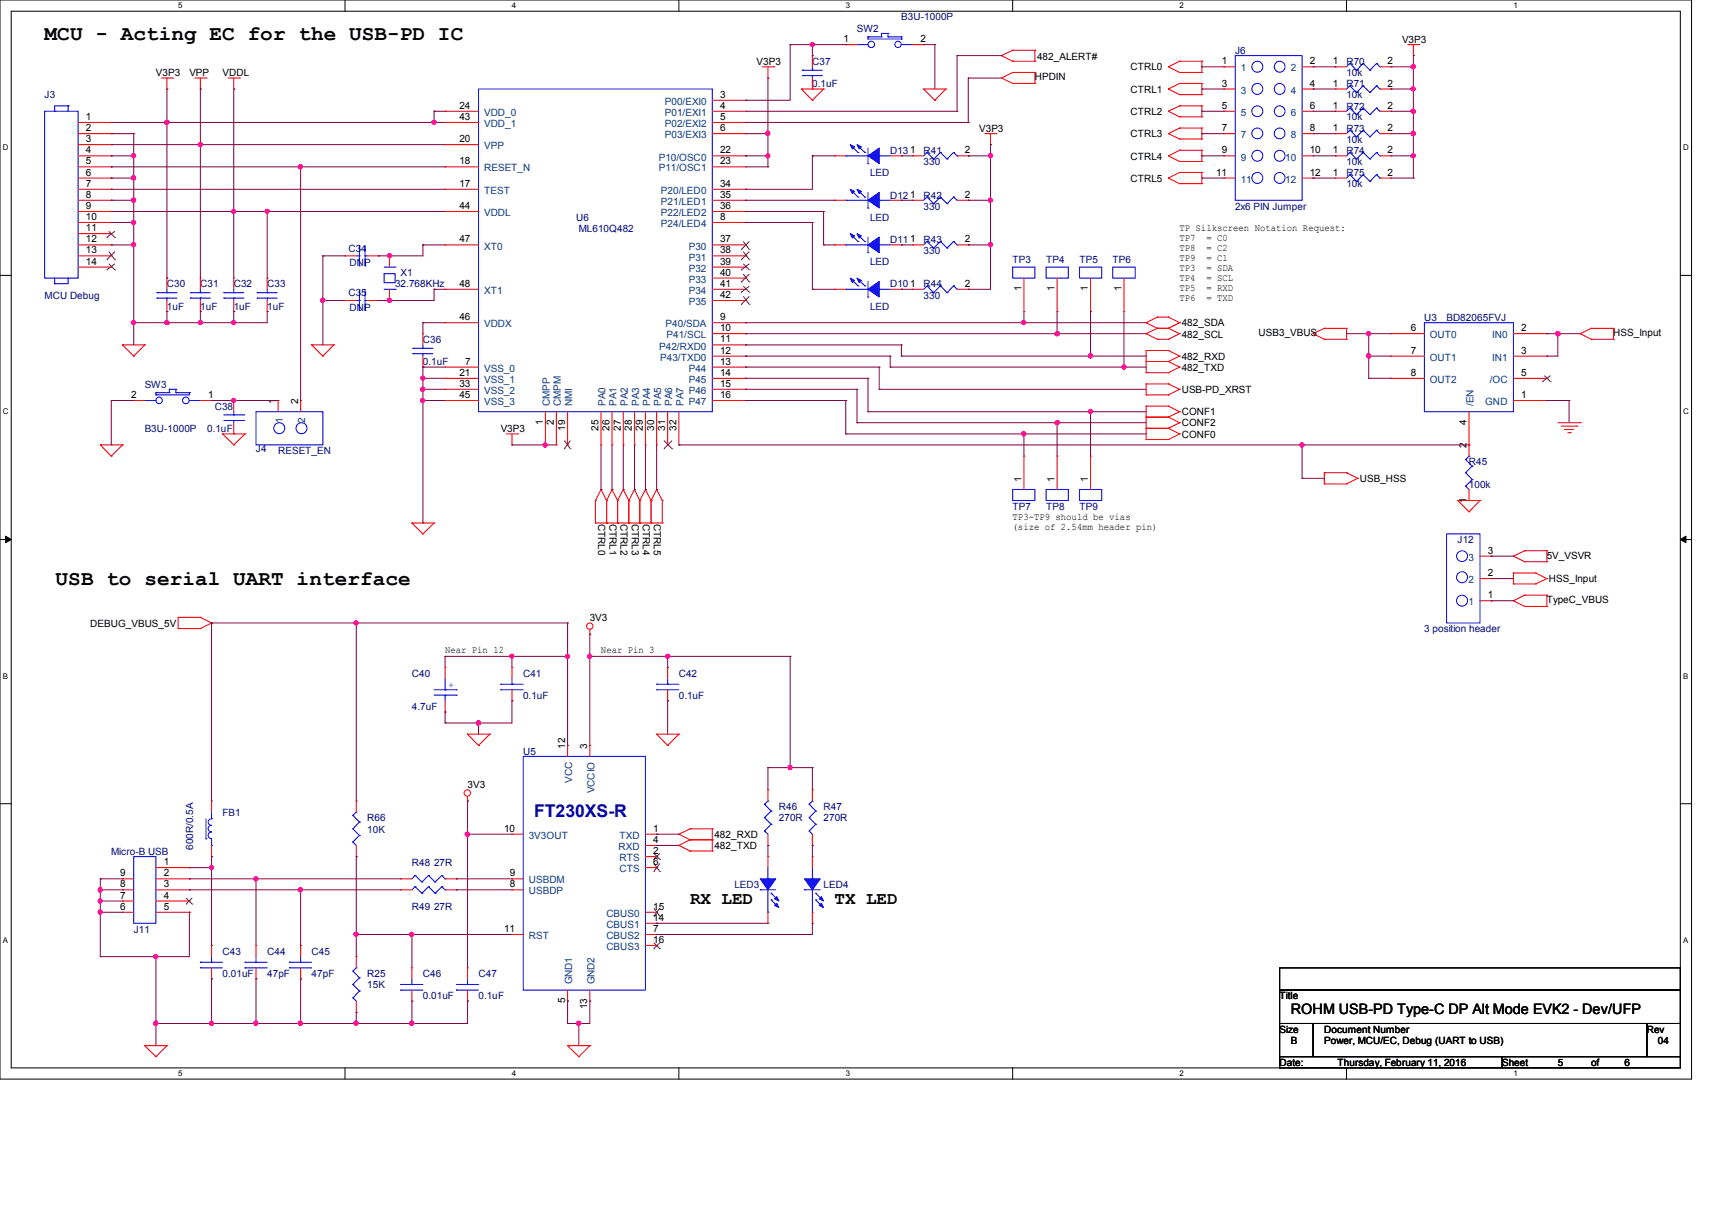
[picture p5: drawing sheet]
<svg xmlns="http://www.w3.org/2000/svg" width="297mm" height="210mm" viewBox="0 0 297 210" stroke-linecap="round" stroke-linejoin="round" font-family="sans-serif">
<defs><g id="words">
<g font-size="3.6">
<text x="7.7" y="6.9">MCU - Acting EC for the USB-PD IC</text>
<text x="9.7" y="101.5">USB to serial UART interface</text>
</g>
<text font-size="3" fill="#000080" x="92.7" y="141.9">FT230XS-R</text>
<g font-size="3">
<text x="119.7" y="157">RX LED</text>
<text x="144.8" y="157">TX LED</text>
</g>
<text font-size="2.5" x="223.9" y="176">ROHM USB-PD Type-C DP Alt Mode EVK2 - Dev/UFP</text>
<g font-size="1.7" fill="#000080">
<text x="148.7" y="5.5">SW2</text>
<text x="156.4" y="3.6">B3U-1000P</text>
<text x="140.9" y="11.3">C37</text>
<text x="214.3" y="9.4">J6</text>
<text x="233.6" y="11.3">R70</text>
<text x="7.7" y="17.1">J3</text>
<text x="140.9" y="15.2">0.1uF</text>
<text x="233.6" y="15.2">R71</text>
<text x="233.6" y="17.1">10k</text>
<text x="233.6" y="13.2">10k</text>
<text x="233.6" y="19">R72</text>
<text x="233.6" y="20.9">10k</text>
<text x="233.6" y="22.9">R73</text>
<text x="154.4" y="26.7">D131</text>
<text x="160.2" y="26.7">R41</text>
<text x="160.2" y="28.7">330</text>
<text x="233.6" y="24.8">10k</text>
<text x="233.6" y="26.7">R74</text>
<text x="233.6" y="28.7">10k</text>
<text x="150.9" y="30.6">LED</text>
<text x="154.4" y="34.5">D121</text>
<text x="160.2" y="34.5">R42</text>
<text x="233.6" y="30.6">R75</text>
<text x="233.6" y="32.5">10k</text>
<text x="100" y="38.3">U6</text>
<text x="100.4" y="40.2">ML610Q482</text>
<text x="150.9" y="38.3">LED</text>
<text x="160.2" y="36.4">330</text>
<text x="214.3" y="36.4">2x6 PIN Jumper</text>
<text x="60.4" y="43.7">C34</text>
<text x="60.6" y="46.2">DNP</text>
<text x="69.5" y="48">X1</text>
<text x="150.9" y="46">LED</text>
<text x="154.4" y="42.2">D111</text>
<text x="160.2" y="42.2">R43</text>
<text x="160.2" y="44.1">330</text>
<text x="175.7" y="45.6">TP3</text>
<text x="181.5" y="45.6">TP4</text>
<text x="187.3" y="45.6">TP5</text>
<text x="193" y="45.6">TP6</text>
<text x="7.7" y="51.8">MCU Debug</text>
<text x="29" y="49.9">C30</text>
<text x="29" y="53.8">1uF</text>
<text x="34.8" y="49.9">C31</text>
<text x="34.8" y="53.8">1uF</text>
<text x="40.6" y="49.9">C32</text>
<text x="40.6" y="53.8">1uF</text>
<text x="46.4" y="49.9">C33</text>
<text x="46.4" y="53.8">1uF</text>
<text x="60.4" y="51.4">C35</text>
<text x="60.6" y="53.9">DNP</text>
<text x="68.5" y="49.9">32.768KHz</text>
<text x="150.9" y="53.8">LED</text>
<text x="154.4" y="49.9">D101</text>
<text x="160.2" y="49.9">R44</text>
<text x="160.2" y="51.8">330</text>
<text x="73.4" y="59.5">C36</text>
<text x="247.1" y="55.7">U3</text>
<text x="250.9" y="55.7">BD82065FVJ</text>
<text x="73.4" y="63.4">0.1uF</text>
<text x="25.1" y="67.3">SW3</text>
<text x="37.3" y="71.1">C38</text>
<text x="25.1" y="75">B3U-1000P</text>
<text x="35.9" y="75">0.1uF</text>
<text x="44.4" y="78.4">J4</text>
<text x="48.3" y="78.8">RESET_EN</text>
<text x="254.8" y="80.8">R45</text>
<text x="175.7" y="88.5">TP7</text>
<text x="181.5" y="88.5">TP8</text>
<text x="187.3" y="88.5">TP9</text>
<text x="254.8" y="84.6">100k</text>
<text x="252.9" y="94.3">J12</text>
<text x="247.1" y="109.7">3 position header</text>
<text x="71.5" y="117.4">C40</text>
<text x="90.8" y="117.4">C41</text>
<text x="117.8" y="117.4">C42</text>
<text x="71.5" y="123.2">4.7uF</text>
<text x="90.8" y="121.3">0.1uF</text>
<text x="117.8" y="121.3">0.1uF</text>
<text x="90.8" y="131">U5</text>
<text x="38.6" y="141.6">FB1</text>
<text x="63.7" y="142.5">R66</text>
<text x="135.1" y="140.6">R46</text>
<text x="135.1" y="142.5">270R</text>
<text x="142.9" y="140.6">R47</text>
<text x="142.9" y="142.5">270R</text>
<text x="19.3" y="148.3">Micro-B USB</text>
<text x="33.5" y="147.5" transform="rotate(-90 33.5 147.5)">600R/0.5A</text>
<text x="63.7" y="144.5">10K</text>
<text x="71.5" y="150.3">R48</text>
<text x="75.3" y="150.3">27R</text>
<text x="127.4" y="154.1">LED3</text>
<text x="142.9" y="154.1">LED4</text>
<text x="23.2" y="161.8">J11</text>
<text x="71.5" y="158">R49</text>
<text x="75.3" y="158">27R</text>
<text x="38.6" y="165.7">C43</text>
<text x="46.4" y="165.7">C44</text>
<text x="54.1" y="165.7">C45</text>
<text x="38.6" y="169.6">0.01uF</text>
<text x="46.4" y="169.6">47pF</text>
<text x="54.1" y="169.6">47pF</text>
<text x="63.7" y="169.6">R25</text>
<text x="63.7" y="171.5">15K</text>
<text x="73.4" y="169.6">C46</text>
<text x="73.4" y="173.4">0.01uF</text>
<text x="83" y="169.6">C47</text>
<text x="83" y="173.4">0.1uF</text>
</g>
<g font-size="1.7">
<text x="131.3" y="11.3">V3P3</text>
<text x="146.3" y="7.3">1</text>
<text x="159.7" y="7.3">2</text>
<text x="179.9" y="10.3">482_ALERT#</text>
<text x="211.9" y="11.2">1</text>
<text x="227.2" y="11.2">2</text>
<text x="231.2" y="11.2">1</text>
<text x="240.7" y="11.2">2</text>
<text x="243.2" y="7.4">V3P3</text>
<text x="27" y="13.2">V3P3</text>
<text x="32.8" y="13.2">VPP</text>
<text x="38.6" y="13.2">VDDL</text>
<text x="124.9" y="17">3</text>
<text x="179.5" y="14">HPDIN</text>
<text x="196.1" y="12.2">CTRL0</text>
<text x="196.1" y="16.1">CTRL1</text>
<text x="211.9" y="15">3</text>
<text x="227.2" y="15">4</text>
<text x="231.2" y="15">1</text>
<text x="240.7" y="15">2</text>
<text x="14.9" y="20.8">1</text>
<text x="14.9" y="22.8">2</text>
<text x="79.7" y="18.9">24</text>
<text x="79.7" y="20.8">43</text>
<text x="124.9" y="18.9">4</text>
<text x="124.9" y="20.8">5</text>
<text x="124.9" y="22.8">6</text>
<text x="169.9" y="22.9">V3P3</text>
<text x="196.1" y="20">CTRL2</text>
<text x="196.1" y="23.8">CTRL3</text>
<text x="211.9" y="18.9">5</text>
<text x="211.9" y="22.8">7</text>
<text x="227.2" y="18.9">6</text>
<text x="227.2" y="22.8">8</text>
<text x="231.2" y="18.9">1</text>
<text x="231.2" y="22.8">1</text>
<text x="240.7" y="18.9">2</text>
<text x="240.7" y="22.8">2</text>
<text x="14.9" y="24.7">3</text>
<text x="14.9" y="26.6">4</text>
<text x="14.9" y="28.5">5</text>
<text x="79.7" y="28.5">18</text>
<text x="79.7" y="24.7">20</text>
<text x="124.9" y="26.6">22</text>
<text x="124.9" y="28.5">23</text>
<text x="167.4" y="26.6">2</text>
<text x="196.1" y="27.7">CTRL4</text>
<text x="211.9" y="26.6">9</text>
<text x="227.2" y="26.6">10</text>
<text x="231.2" y="26.6">1</text>
<text x="240.7" y="26.6">2</text>
<text x="14.9" y="30.5">6</text>
<text x="14.9" y="32.4">7</text>
<text x="14.9" y="34.3">8</text>
<text x="79.7" y="32.4">17</text>
<text x="124.9" y="32.4">34</text>
<text x="124.9" y="34.3">35</text>
<text x="167.4" y="34.3">2</text>
<text x="196.1" y="31.5">CTRL5</text>
<text x="211" y="30.5">11</text>
<text x="227.2" y="30.5">12</text>
<text x="231.2" y="30.5">1</text>
<text x="240.7" y="30.5">2</text>
<text x="14.9" y="36.3">9</text>
<text x="14.9" y="38.2">10</text>
<text x="14.9" y="40.1">11</text>
<text x="79.7" y="36.3">44</text>
<text x="124.9" y="38.2">8</text>
<text x="124.9" y="36.3">36</text>
<text x="204.6" y="40">TP Silkscreen Notation Request:</text>
<text x="204.6" y="41.7">TP7</text>
<text x="209.3" y="41.7">= C0</text>
<text x="14.9" y="42.1">12</text>
<text x="14.9" y="44">13</text>
<text x="14.9" y="45.9">14</text>
<text x="79.7" y="42.1">47</text>
<text x="124.9" y="42.1">37</text>
<text x="124.9" y="44">38</text>
<text x="124.9" y="45.9">39</text>
<text x="124.9" y="47.8">40</text>
<text x="167.4" y="42.1">2</text>
<text x="204.6" y="43.5">TP8</text>
<text x="204.6" y="45.2">TP9</text>
<text x="204.6" y="46.9">TP3</text>
<text x="209.3" y="43.5">= C2</text>
<text x="209.3" y="45.2">= C1</text>
<text x="209.3" y="46.9">= SDA</text>
<text x="79.7" y="49.8">48</text>
<text x="124.9" y="49.8">41</text>
<text x="124.9" y="51.7">42</text>
<text x="167.4" y="49.8">2</text>
<text x="177.2" y="50.6" transform="rotate(-90 177.2 50.6)">1</text>
<text x="182.9" y="50.6" transform="rotate(-90 182.9 50.6)">1</text>
<text x="188.7" y="50.6" transform="rotate(-90 188.7 50.6)">1</text>
<text x="194.5" y="50.6" transform="rotate(-90 194.5 50.6)">1</text>
<text x="204.6" y="48.7">TP4</text>
<text x="204.6" y="50.4">TP5</text>
<text x="204.6" y="52.2">TP6</text>
<text x="209.3" y="48.7">= SCL</text>
<text x="209.3" y="50.4">= RXD</text>
<text x="209.3" y="52.2">= TXD</text>
<text x="79.7" y="55.6">46</text>
<text x="124.9" y="55.6">9</text>
<text x="124.9" y="57.5">10</text>
<text x="124.9" y="59.4">11</text>
<text x="205" y="56.6">482_SDA</text>
<text x="205" y="58.6">482_SCL</text>
<text x="218.3" y="58.4">USB3_VBUS</text>
<text x="244.7" y="57.5">6</text>
<text x="263.9" y="57.5">2</text>
<text x="279.9" y="58.4">HSS_Input</text>
<text x="79.7" y="65.2">21</text>
<text x="80.7" y="63.3">7</text>
<text x="124.9" y="61.4">12</text>
<text x="124.9" y="63.3">13</text>
<text x="124.9" y="65.2">14</text>
<text x="205" y="64.3">482_TXD</text>
<text x="205" y="62.4">482_RXD</text>
<text x="244.7" y="61.4">7</text>
<text x="244.7" y="65.2">8</text>
<text x="263.9" y="61.4">3</text>
<text x="263.9" y="65.2">5</text>
<text x="22.8" y="69.1">2</text>
<text x="36.1" y="69.1">1</text>
<text x="47.8" y="70.1" transform="rotate(-90 47.8 70.1)">1</text>
<text x="51.7" y="70.1" transform="rotate(-90 51.7 70.1)">2</text>
<text x="79.7" y="67.1">33</text>
<text x="79.7" y="69.1">45</text>
<text x="124.9" y="67.1">15</text>
<text x="124.9" y="69.1">16</text>
<text x="205" y="68.2">USB-PD_XRST</text>
<text x="263.9" y="69.1">1</text>
<text x="86.9" y="75">V3P3</text>
<text x="94.2" y="73.8" transform="rotate(-90 94.2 73.8)">1</text>
<text x="96.1" y="73.8" transform="rotate(-90 96.1 73.8)">2</text>
<text x="98" y="74.8" transform="rotate(-90 98 74.8)">19</text>
<text x="103.8" y="74.8" transform="rotate(-90 103.8 74.8)">25</text>
<text x="105.7" y="74.8" transform="rotate(-90 105.7 74.8)">26</text>
<text x="107.7" y="74.8" transform="rotate(-90 107.7 74.8)">27</text>
<text x="109.6" y="74.8" transform="rotate(-90 109.6 74.8)">28</text>
<text x="111.5" y="74.8" transform="rotate(-90 111.5 74.8)">29</text>
<text x="113.5" y="74.8" transform="rotate(-90 113.5 74.8)">30</text>
<text x="115.4" y="74.8" transform="rotate(-90 115.4 74.8)">31</text>
<text x="117.3" y="74.8" transform="rotate(-90 117.3 74.8)">32</text>
<text x="205" y="75.9">CONF0</text>
<text x="205" y="72.1">CONF1</text>
<text x="205" y="74">CONF2</text>
<text x="254.4" y="77.8" transform="rotate(-90 254.4 77.8)">2</text>
<text x="254.4" y="73.8" transform="rotate(-90 254.4 73.8)">4</text>
<text x="177.2" y="83.6" transform="rotate(-90 177.2 83.6)">1</text>
<text x="182.9" y="83.6" transform="rotate(-90 182.9 83.6)">1</text>
<text x="188.7" y="83.6" transform="rotate(-90 188.7 83.6)">1</text>
<text x="235.9" y="83.7">USB_HSS</text>
<text x="254.4" y="87.3" transform="rotate(-90 254.4 87.3)">1</text>
<text x="103.8" y="90.9" transform="rotate(90 103.8 90.9)">CTRL0</text>
<text x="105.7" y="90.9" transform="rotate(90 105.7 90.9)">CTRL1</text>
<text x="107.6" y="90.9" transform="rotate(90 107.6 90.9)">CTRL2</text>
<text x="109.6" y="90.9" transform="rotate(90 109.6 90.9)">CTRL3</text>
<text x="111.5" y="90.9" transform="rotate(90 111.5 90.9)">CTRL4</text>
<text x="113.4" y="90.9" transform="rotate(90 113.4 90.9)">CTRL5</text>
<text x="175.7" y="90.2">TP3-TP9 should be vias</text>
<text x="175.7" y="91.9">(size of 2.54mm header pin)</text>
<text x="258.1" y="100">2</text>
<text x="258.1" y="96.1">3</text>
<text x="268.3" y="97">5V_VSVR</text>
<text x="268.7" y="101.1">HSS_Input</text>
<text x="102.3" y="107.8">3V3</text>
<text x="258.1" y="103.8">1</text>
<text x="268.3" y="104.7">TypeC_VBUS</text>
<text x="15.7" y="108.8">DEBUG_VBUS_5V</text>
<text x="77.2" y="113.4">Near Pin 12</text>
<text x="104.3" y="113.4">Near Pin 3</text>
<text x="98" y="129.9" transform="rotate(-90 98 129.9)">12</text>
<text x="101.9" y="129.9" transform="rotate(-90 101.9 129.9)">3</text>
<text x="81.1" y="136.7">3V3</text>
<text x="87.5" y="144.4">10</text>
<text x="113.3" y="144.4">1</text>
<text x="113.3" y="146.3">4</text>
<text x="113.3" y="148.3">2</text>
<text x="123.9" y="147.4">482_TXD</text>
<text x="123.9" y="145.5">482_RXD</text>
<text x="20.9" y="156">7</text>
<text x="20.9" y="154">8</text>
<text x="20.9" y="152.1">9</text>
<text x="28.4" y="150.2">1</text>
<text x="28.4" y="152.1">2</text>
<text x="28.4" y="154">3</text>
<text x="28.4" y="156">4</text>
<text x="88.4" y="152.1">9</text>
<text x="88.4" y="154">8</text>
<text x="113.3" y="150.2">6</text>
<text x="20.9" y="157.9">6</text>
<text x="28.4" y="157.9">5</text>
<text x="87.5" y="161.8">11</text>
<text x="113.3" y="157.9">15</text>
<text x="113.3" y="159.8">14</text>
<text x="113.3" y="161.8">7</text>
<text x="113.3" y="163.7">16</text>
<text x="222" y="173.4">Title</text>
<text x="98" y="174.2" transform="rotate(-90 98 174.2)">5</text>
<text x="101.9" y="175.1" transform="rotate(-90 101.9 175.1)">13</text>
<text x="222" y="179.2">Size</text>
<text x="229.7" y="179.2">Document Number</text>
<text x="285.7" y="179.2">Rev</text>
<text x="222" y="185">Date:</text>
<text x="223.9" y="181.1">B</text>
<text x="229.7" y="181.1">Power, MCU/EC, Debug (UART to USB)</text>
<text x="232.1" y="185">Thursday, February 11, 2016</text>
<text x="260.6" y="185">Sheet</text>
<text x="270.2" y="185">5</text>
<text x="276" y="185">of</text>
<text x="281.8" y="185">6</text>
<text x="287.6" y="181.1">04</text>
</g>
<g font-size="1.7" fill="#004080">
<text x="215.2" y="12.4">1</text>
<text x="215.2" y="16.3">3</text>
<text x="223.9" y="12.4">2</text>
<text x="223.9" y="16.3">4</text>
<text x="84" y="20.1">VDD_0</text>
<text x="84" y="22.1">VDD_1</text>
<text x="115.3" y="18.2">P00/EXI0</text>
<text x="115.3" y="20.1">P01/EXI1</text>
<text x="115.3" y="22.1">P02/EXI2</text>
<text x="215.2" y="20.1">5</text>
<text x="223.9" y="20.1">6</text>
<text x="84" y="29.8">RESET_N</text>
<text x="84" y="25.9">VPP</text>
<text x="114.3" y="27.9">P10/OSC0</text>
<text x="114.3" y="29.8">P11/OSC1</text>
<text x="115.3" y="24">P03/EXI3</text>
<text x="215.2" y="24">7</text>
<text x="215.2" y="27.9">9</text>
<text x="222.9" y="27.9">10</text>
<text x="223.9" y="24">8</text>
<text x="84" y="33.7">TEST</text>
<text x="114.7" y="33.7">P20/LED0</text>
<text x="114.7" y="35.6">P21/LED1</text>
<text x="215.2" y="31.7">11</text>
<text x="222.9" y="31.7">12</text>
<text x="84" y="37.5">VDDL</text>
<text x="114.7" y="39.4">P24/LED4</text>
<text x="114.7" y="37.5">P22/LED2</text>
<text x="84" y="43.3">XT0</text>
<text x="119.5" y="43.3">P30</text>
<text x="119.5" y="45.2">P31</text>
<text x="119.5" y="47.2">P32</text>
<text x="84" y="51">XT1</text>
<text x="119.5" y="49.1">P33</text>
<text x="119.5" y="51">P34</text>
<text x="119.5" y="53">P35</text>
<text x="84" y="56.8">VDDX</text>
<text x="115.5" y="56.8">P40/SDA</text>
<text x="115.6" y="58.7">P41/SCL</text>
<text x="248.1" y="58.7">OUT0</text>
<text x="258.9" y="58.7">IN0</text>
<text x="84" y="64.5">VSS_0</text>
<text x="114.4" y="60.7">P42/RXD0</text>
<text x="114.5" y="62.6">P43/TXD0</text>
<text x="119.5" y="64.5">P44</text>
<text x="248.1" y="62.6">OUT1</text>
<text x="258.9" y="62.6">IN1</text>
<text x="84" y="66.5">VSS_1</text>
<text x="84" y="68.4">VSS_2</text>
<text x="84" y="70.3">VSS_3</text>
<text x="95.4" y="70.5" transform="rotate(-90 95.4 70.5)">CMPP</text>
<text x="97.3" y="70.5" transform="rotate(-90 97.3 70.5)">CMPM</text>
<text x="99.3" y="70.5" transform="rotate(-90 99.3 70.5)">NMI</text>
<text x="105.1" y="70.5" transform="rotate(-90 105.1 70.5)">PA0</text>
<text x="107" y="70.5" transform="rotate(-90 107 70.5)">PA1</text>
<text x="108.9" y="70.5" transform="rotate(-90 108.9 70.5)">PA2</text>
<text x="110.9" y="70.5" transform="rotate(-90 110.9 70.5)">PA3</text>
<text x="112.8" y="70.5" transform="rotate(-90 112.8 70.5)">PA4</text>
<text x="114.7" y="70.5" transform="rotate(-90 114.7 70.5)">PA5</text>
<text x="116.6" y="70.5" transform="rotate(-90 116.6 70.5)">PA6</text>
<text x="118.6" y="70.5" transform="rotate(-90 118.6 70.5)">PA7</text>
<text x="119.5" y="66.5">P45</text>
<text x="119.5" y="68.4">P46</text>
<text x="119.5" y="70.3">P47</text>
<text x="248.1" y="66.5">OUT2</text>
<text x="255.6" y="70.5" transform="rotate(-90 255.6 70.5)">/EN</text>
<text x="257.7" y="70.3">GND</text>
<text x="258.5" y="66.5">/OC</text>
<text x="49.1" y="73.4" transform="rotate(-90 49.1 73.4)">1</text>
<text x="53" y="73.4" transform="rotate(-90 53 73.4)">2</text>
<text x="254.8" y="101.2">2</text>
<text x="254.8" y="97.3">3</text>
<text x="254.8" y="105.1">1</text>
<text x="99.3" y="135.8" transform="rotate(-90 99.3 135.8)">VCC</text>
<text x="103.1" y="137.7" transform="rotate(-90 103.1 137.7)">VCCIO</text>
<text x="91.7" y="145.6">3V3OUT</text>
<text x="107.3" y="147.5">RXD</text>
<text x="107.5" y="145.6">TXD</text>
<text x="107.5" y="149.5">RTS</text>
<text x="91.7" y="153.3">USBDM</text>
<text x="91.7" y="155.2">USBDP</text>
<text x="107.5" y="151.4">CTS</text>
<text x="105.2" y="159.1">CBUS0</text>
<text x="105.2" y="161">CBUS1</text>
<text x="91.7" y="163">RST</text>
<text x="105.2" y="163">CBUS2</text>
<text x="105.2" y="164.9">CBUS3</text>
<text x="99.3" y="170.9" transform="rotate(-90 99.3 170.9)">GND1</text>
<text x="103.1" y="170.9" transform="rotate(-90 103.1 170.9)">GND2</text>
</g>
<text font-size="1.7" fill="#00f" x="77.8" y="119.4">+</text>
<g font-size="1.4">
<text x="30.9" y="1.4">5</text>
<text x="88.8" y="1.4">4</text>
<text x="146.7" y="1.4">3</text>
<text x="204.6" y="1.4">2</text>
<text x="262.6" y="1.4">1</text>
<text x=".5" y="26.1">D</text>
<text x="292" y="26.1">D</text>
<text x=".5" y="71.9">C</text>
<text x="292" y="71.9">C</text>
<text x=".5" y="117.8">B</text>
<text x="292" y="117.8">B</text>
<text x=".5" y="163.6">A</text>
<text x="292" y="163.6">A</text>
<text x="30.9" y="186.8">5</text>
<text x="88.8" y="186.8">4</text>
<text x="146.7" y="186.8">3</text>
<text x="204.6" y="186.8">2</text>
<text x="262.6" y="186.8">1</text>
</g>
</g></defs>
<path d="M0 0h293.5v187.3h-293.5zM1.9 1.9h289.6v183.4h-289.6z" fill="none" stroke="#000" stroke-width=".17"/>
<g fill="#fff">
<path d="M30.9 .2h.8v1.5h-.8z"/>
<path d="M30.9 185.5h.8v1.6h-.8z"/>
</g>
<path d="M59.9 0v1.9M59.9 185.3v2" fill="none" stroke="#000" stroke-width=".17"/>
<g fill="#fff">
<path d="M88.8 .2h.8v1.5h-.8z"/>
<path d="M88.8 185.5h.8v1.6h-.8z"/>
</g>
<path d="M117.8 0v1.9M117.8 185.3v2" fill="none" stroke="#000" stroke-width=".17"/>
<g fill="#fff">
<path d="M146.7 .2h.8v1.5h-.8z"/>
<path d="M146.7 185.5h.8v1.6h-.8z"/>
</g>
<path d="M175.7 0v1.9M175.7 185.3v2" fill="none" stroke="#000" stroke-width=".17"/>
<g fill="#fff">
<path d="M204.6 .2h.8v1.5h-.8z"/>
<path d="M204.6 185.5h.8v1.6h-.8z"/>
</g>
<path d="M233.6 0v1.9M233.6 185.3v2" fill="none" stroke="#000" stroke-width=".17"/>
<g fill="#fff">
<path d="M262.6 .2h.7v1.5h-.7z"/>
<path d="M262.6 185.5h.7v1.6h-.7z"/>
<path d="M.5 24.8h1v1.6h-1z"/>
<path d="M292 24.8h1v1.6h-1z"/>
<path d="M.5 70.7h1v1.5h-1z"/>
<path d="M292 70.7h1v1.5h-1z"/>
</g>
<path d="M0 47.8h1.9M291.5 47.8h2" fill="none" stroke="#000" stroke-width=".17"/>
<g fill="#fff">
<path d="M.5 116.5h.9v1.6h-.9z"/>
<path d="M292 116.5h.9v1.6h-.9z"/>
</g>
<path d="M0 93.6h1.9M291.5 93.6h2" fill="none" stroke="#000" stroke-width=".17"/>
<path d="M1 93l.9 .6-.9 .6zM291.5 93.6l1-.6v1.2z" fill="#000" stroke="#000" stroke-width=".17"/>
<g fill="#fff">
<path d="M.5 162.4h.9v1.5h-.9z"/>
<path d="M292 162.4h.9v1.5h-.9z"/>
</g>
<path d="M0 139.5h1.9M291.5 139.5h2M222 168h69.5v3.8h-69.5zM222 171.8h69.5v5.8h-69.5zM222 177.6h5.8v5.8h-5.8zM227.8 177.6h57.9v5.8h-57.9zM285.7 177.6h5.8v5.8h-5.8zM222 183.4h38.6v1.9h-38.6zM260.6 183.4h30.9v1.9h-30.9z" fill="none" stroke="#000" stroke-width=".17"/>
<g fill="none" stroke="#f00" stroke-width=".17">
<path d="M28 13.5h1.9M29 15.5h.1M29 13.5v2M29.9 13.5h.1M33.8 13.5h1.9M34.8 15.5h.1M34.8 13.5v2M35.7 13.5h.1M39.6 13.5h1.9M40.6 15.5h.1M40.6 13.5v2M41.5 13.5h.1"/>
<path d="M77.2 19.3h.1M77.2 19.3h5.8M123.6 19.3h5.8M123.6 17.4h5.8M129.4 17.4h.1M129.4 19.3h.1M132.2 11.6h2M133.2 13.5h.1M133.2 11.6v1.9M134.2 11.6h.1M139 15.5h.1M139 15.5h3.9"/>
<path d="M139 15.5l1.9 1.9M140.9 17.4h.1M140.9 15.5h.1M140.9 9.7h.1M140.9 9.7v1.9M140.9 13.5v2M142.9 15.5h.1M142.9 15.5l-2 1.9M146.7 7.7h.1M146.7 7.7h2M158.3 7.7h1.9M160.2 15.5h.1"/>
<path d="M160.2 7.7h.1M160.2 15.5h3.9M160.2 15.5l2 1.9M162.2 17.4h.1M164.1 15.5h.1M164.1 15.5l-1.9 1.9M173.7 9.7h.1M173.7 13.5h.1M173.7 9.7l2 .9M173.7 13.5l2 1M175.7 8.7h.1M175.7 10.6h.1"/>
<path d="M175.7 12.6h.1M175.7 14.5h.1M175.7 8.7l-2 1M175.7 8.7h3.8M175.7 10.6h3.8M175.7 12.6l-2 .9M175.7 12.6h3.8M175.7 14.5h3.8M179.5 8.7h.1M179.5 10.6h.1M179.5 12.6h.1M179.5 14.5h.1"/>
<path d="M179.5 8.7v1.9M179.5 12.6v1.9M202.7 11.6h.1M202.7 15.5h.1M202.7 19.3h.1M202.7 11.6l1.9 1M202.7 15.5l1.9 .9M202.7 19.3l1.9 1M204.6 10.6h.1M204.6 12.6h.1M204.6 14.5h.1M204.6 16.4h.1"/>
<path d="M204.6 18.4h.1M204.6 10.6h3.9M204.6 12.6h3.9M204.6 14.5h3.9M204.6 10.6l-1.9 1M204.6 14.5l-1.9 1M204.6 16.4h3.9M204.6 18.4h3.9M204.6 18.4l-1.9 .9M208.5 12.6h.1M208.5 10.6h.1M208.5 16.4h.1"/>
<path d="M208.5 14.5h.1M208.5 18.4h.1M208.5 10.6v2M208.5 14.5v1.9M208.5 18.4v1.9M212.3 11.6h.1M212.3 15.5h.1M212.3 19.3h.1M212.3 15.5h2M212.3 11.6h2M212.3 19.3h2M225.9 15.5h1.9"/>
<path d="M225.9 11.6h1.9M225.9 19.3h1.9M227.8 11.6h.1M227.8 15.5h.1M227.8 19.3h.1M231.6 15.5h.1M231.6 11.6h.1M231.6 19.3h.1M231.6 15.5h2M231.6 11.6h2M231.6 19.3h2M239.4 15.5h1.9"/>
<path d="M239.4 11.6h1.9M239.4 19.3h1.9M241.3 15.5h.1M241.3 11.6h.1M241.3 19.3h.1M244.2 7.7h1.9M245.2 9.7h.1M245.2 7.7v2M246.1 7.7h.1M13.5 23.2h5.8M13.5 30.9h5.8M13.5 34.8h5.8"/>
<path d="M13.5 27.1h5.8M13.5 21.3h5.8M13.5 25.1h5.8M13.5 29h5.8M13.5 32.9h5.8M13.5 36.7h5.8M13.5 38.6h5.8M19.3 21.3h.1M19.3 23.2h.1M19.3 25.1h.1M19.3 27.1h.1M19.3 29h.1"/>
<path d="M19.3 30.9h.1M19.3 32.9h.1M19.3 34.8h.1M19.3 36.7h.1M19.3 38.6h.1M77.2 32.9h.1M77.2 29h.1M77.2 25.1h.1M77.2 21.3h.1M77.2 36.7h.1M77.2 21.3h5.8M77.2 25.1h5.8"/>
<path d="M77.2 29h5.8M77.2 32.9h5.8M77.2 36.7h5.8M123.6 23.2h5.8M123.6 34.8h5.8M123.6 27.1h5.8M123.6 21.3h5.8M123.6 29h5.8M123.6 32.9h5.8M123.6 36.7h5.8M123.6 38.6h5.8M129.4 21.3h.1"/>
<path d="M129.4 23.2h.1M129.4 38.6h.1M129.4 27.1h.1M129.4 29h.1M129.4 32.9h.1M129.4 34.8h.1M129.4 36.7h.1M144.8 34.8h.1M144.8 27.1h.1M144.8 34.8h1.9M144.8 27.1h1.9M154.4 34.8h2"/>
<path d="M154.4 27.1h2M156.4 34.8h.1M156.4 27.1h.1M158.3 34.8h.1M158.3 27.1h.1M158.3 34.8h1.9M158.3 27.1h1.9M166 34.8h2M166 27.1h2M168 34.8h.1M168 27.1h.1M170.9 23.2h1.9"/>
<path d="M171.8 25.1h.1M171.8 23.2v1.9M172.8 23.2h.1M202.7 23.2h.1M202.7 27.1h.1M202.7 30.9h.1M202.7 23.2l1.9 .9M202.7 27.1l1.9 .9M202.7 30.9l1.9 1M204.6 20.3h.1M204.6 22.2h.1M204.6 24.1h.1"/>
<path d="M204.6 26.1h.1M204.6 28h.1M204.6 29.9h.1M204.6 31.9h.1M204.6 20.3h3.9M204.6 22.2h3.9M204.6 22.2l-1.9 1M204.6 24.1h3.9M204.6 26.1h3.9M204.6 26.1l-1.9 1M204.6 28h3.9M204.6 29.9h3.9"/>
<path d="M204.6 29.9l-1.9 1M204.6 31.9h3.9M208.5 20.3h.1M208.5 24.1h.1M208.5 22.2h.1M208.5 28h.1M208.5 26.1h.1M208.5 31.9h.1M208.5 29.9h.1M208.5 22.2v1.9M208.5 26.1v1.9M208.5 29.9v2"/>
<path d="M212.3 23.2h.1M212.3 27.1h.1M212.3 30.9h.1M212.3 23.2h2M212.3 30.9h2M212.3 27.1h2M225.9 23.2h1.9M225.9 30.9h1.9M225.9 27.1h1.9M227.8 23.2h.1M227.8 27.1h.1M227.8 30.9h.1"/>
<path d="M231.6 30.9h.1M231.6 23.2h.1M231.6 27.1h.1M231.6 23.2h2M231.6 30.9h2M231.6 27.1h2M239.4 23.2h1.9M239.4 30.9h1.9M239.4 27.1h1.9M241.3 30.9h.1M241.3 23.2h.1M241.3 27.1h.1"/>
<path d="M13.5 44.4h5.8M13.5 40.6h5.8M13.5 42.5h5.8M13.5 46.4h5.8M19.3 40.6h.1M19.3 42.5h.1M19.3 44.4h.1M19.3 46.4h.1M21.3 59.9h.1M21.3 59.9h3.8M21.3 59.9l1.9 1.9M25.1 59.9h.1"/>
<path d="M25.1 59.9l-1.9 1.9M29 54.1h.1M29 48.3h.1M29 48.3v1.9M29 52.2v1.9M34.8 54.1h.1M34.8 48.3h.1M34.8 48.3v1.9M34.8 52.2v1.9M40.6 54.1h.1M40.6 48.3h.1M40.6 48.3v1.9"/>
<path d="M40.6 52.2v1.9M46.4 54.1h.1M46.4 48.3h.1M46.4 48.3v1.9M46.4 52.2v1.9M54.1 59.9h.1M54.1 59.9h3.8M54.1 59.9l1.9 1.9M57.9 59.9h.1M57.9 59.9l-1.9 1.9M59.9 44.4h.1M59.9 52.2h.1"/>
<path d="M59.9 44.4h1.9M59.9 52.2h1.9M63.7 44.4h2M63.7 52.2h2M65.7 44.4h.1M65.7 52.2h.1M67.6 44.4h.1M67.6 52.2h.1M67.6 44.4v2M67.6 50.2v2M73.4 57.9h.1M73.4 57.9v2"/>
<path d="M77.2 56h.1M77.2 42.5h.1M77.2 50.2h.1M77.2 50.2h5.8M77.2 42.5h5.8M77.2 56h5.8M123.6 59.9h5.8M123.6 50.2h5.8M123.6 44.4h5.8M123.6 57.9h5.8M123.6 52.2h5.8M123.6 42.5h5.8"/>
<path d="M123.6 46.4h5.8M123.6 56h5.8M123.6 48.3h5.8M129.4 56h.1M129.4 57.9h.1M129.4 59.9h.1M129.4 42.5h.1M129.4 44.4h.1M129.4 46.4h.1M129.4 48.3h.1M129.4 50.2h.1M129.4 52.2h.1"/>
<path d="M144.8 50.2h.1M144.8 42.5h.1M144.8 50.2h1.9M144.8 42.5h1.9M154.4 50.2h2M154.4 42.5h2M156.4 50.2h.1M156.4 42.5h.1M158.3 50.2h.1M158.3 42.5h.1M158.3 50.2h1.9M158.3 42.5h1.9"/>
<path d="M166 50.2h2M166 42.5h2M168 50.2h.1M168 42.5h.1M177.6 54.1h.1M177.6 48.3v5.8M183.4 54.1h.1M183.4 48.3v5.8M189.2 54.1h.1M189.2 48.3v5.8M195 54.1h.1M195 48.3v5.8"/>
<path d="M198.8 56h.1M198.8 57.9h.1M198.8 56l2 1M198.8 57.9l2 1M200.8 55h.1M200.8 57h.1M200.8 58.9h.1M200.8 55l-2 1M200.8 55h1.9M200.8 57h1.9M200.8 57l-2 .9M200.8 58.9h1.9"/>
<path d="M202.7 55h.1M202.7 57h.1M202.7 58.9h.1M202.7 55l1.9 1M202.7 57l1.9 .9M204.6 56h.1M204.6 57.9h.1M204.6 56l-1.9 1M204.6 57.9l-1.9 1M227.8 57.9h.1M227.8 57.9l1.9 1M229.7 58.9h.1"/>
<path d="M229.7 57h.1M229.7 57h3.9M229.7 58.9h3.9M229.7 57l-1.9 .9M233.6 57h.1M233.6 58.9h.1M233.6 57v1.9M241.3 57.9h.1M241.3 57.9h5.8M262.6 57.9h5.8M268.4 57.9h.1M274.2 57.9h.1"/>
<path d="M274.2 57.9l1.9 1M276.1 57h.1M276.1 58.9h.1M276.1 57h3.8M276.1 58.9h3.8M276.1 57l-1.9 .9M279.9 57h.1M279.9 58.9h.1M279.9 57v1.9M17.4 77.2h.1M17.4 77.2h3.9M17.4 77.2l1.9 2"/>
<path d="M19.3 79.2h.1M21.3 77.2h.1M21.3 77.2l-2 2M23.2 61.8h.1M23.2 69.5h.1M23.2 69.5h1.9M34.8 69.5h1.9M36.7 69.5h.1M38.6 75.3h.1M38.6 75.3h3.9M38.6 75.3l2 1.9M40.6 77.2h.1"/>
<path d="M40.6 75.3h.1M40.6 69.5h.1M40.6 69.5v2M40.6 73.4v1.9M42.5 75.3h.1M42.5 75.3l-1.9 1.9M48.3 69.5h.1M48.3 69.5v2M52.2 69.5h.1M52.2 69.5v2M56 61.8h.1M73.4 63.7h.1"/>
<path d="M73.4 61.8v1.9M77.2 63.7h.1M77.2 65.7h.1M77.2 67.6h.1M77.2 69.5h.1M77.2 65.7h5.8M77.2 69.5h5.8M77.2 63.7h5.8M77.2 67.6h5.8M87.8 75.3h2M88.8 77.2h.1M88.8 75.3v1.9"/>
<path d="M89.8 75.3h.1M94.6 77.2h.1M94.6 71.5v5.7M96.5 77.2h.1M96.5 71.5v5.7M98.5 77.2h.1M98.5 71.5v5.7M104.3 77.2h.1M104.3 71.5v5.7M106.2 77.2h.1M106.2 71.5v5.7M108.1 77.2h.1"/>
<path d="M108.1 71.5v5.7M110.1 77.2h.1M110.1 71.5v5.7M112 77.2h.1M112 71.5v5.7M113.9 77.2h.1M113.9 71.5v5.7M115.8 77.2h.1M115.8 71.5v5.7M117.8 77.2h.1M117.8 71.5v5.7M123.6 61.8h5.8"/>
<path d="M123.6 65.7h5.8M123.6 69.5h5.8M123.6 63.7h5.8M123.6 67.6h5.8M129.4 61.8h.1M129.4 63.7h.1M129.4 65.7h.1M129.4 67.6h.1M129.4 69.5h.1M177.6 79.2h.1M177.6 79.2v5.8M183.4 79.2h.1"/>
<path d="M183.4 79.2v5.8M189.2 79.2h.1M189.2 79.2v5.8M198.8 64.7h.1M198.8 62.7h.1M198.8 68.5h.1M198.8 66.6h.1M198.8 60.8h.1M198.8 76.3h.1M198.8 74.3h.1M198.8 72.4h.1M198.8 70.5h.1"/>
<path d="M198.8 62.7h3.9M198.8 64.7h3.9M198.8 60.8v3.9M198.8 66.6v1.9M198.8 70.5v5.8M198.8 66.6h3.9M198.8 68.5h3.9M198.8 60.8h3.9M198.8 74.3h3.9M198.8 76.3h3.9M198.8 70.5h3.9M198.8 72.4h3.9"/>
<path d="M202.7 62.7h.1M202.7 64.7h.1M202.7 66.6h.1M202.7 68.5h.1M202.7 60.8h.1M202.7 74.3h.1M202.7 76.3h.1M202.7 70.5h.1M202.7 72.4h.1M202.7 62.7l1.9 1M202.7 66.6l1.9 1M202.7 60.8l1.9 1"/>
<path d="M202.7 74.3l1.9 1M202.7 70.5l1.9 1M202.7 72.4l1.9 1M204.6 63.7h.1M204.6 67.6h.1M204.6 61.8h.1M204.6 75.3h.1M204.6 71.5h.1M204.6 73.4h.1M204.6 63.7l-1.9 1M204.6 67.6l-1.9 .9M204.6 61.8l-1.9 .9"/>
<path d="M204.6 75.3l-1.9 1M204.6 71.5l-1.9 .9M204.6 73.4l-1.9 .9M241.3 61.8h.1M241.3 65.7h.1M241.3 61.8h5.8M241.3 65.7h5.8M254.8 77.2h.1M254.8 71.5v7.7M262.6 61.8h5.8M262.6 65.7h5.8M262.6 69.5h5.8"/>
<path d="M268.4 61.8h.1M268.4 65.7h.1M268.4 69.5h.1M270.3 73.4h3.9M270.8 74h2.8M271.4 74.5h.1M271.4 74.5h1.6M272 75.1h.4M272.4 75.1h.1M273.6 74h.1M274.2 73.4h.1M71.5 90.8h.1"/>
<path d="M71.5 90.8h3.8M71.5 90.8l1.9 1.9M73.4 92.7h.1M75.3 90.8h.1M75.3 90.8l-1.9 1.9M103.3 86.9h.1M103.3 90.8h.1M103.3 86.9v3.9M103.3 90.8h11.6M104.3 85h.1M104.3 85l-1 1.9M104.3 85l.9 1.9"/>
<path d="M105.2 90.8h.1M105.2 86.9h.1M105.2 86.9v3.9M106.2 85h.1M106.2 85l-1 1.9M106.2 85l.9 1.9M107.1 90.8h.1M107.1 86.9h.1M107.1 86.9v3.9M108.1 85h.1M108.1 85l-1 1.9M108.1 85l1 1.9"/>
<path d="M109.1 90.8h.1M109.1 86.9h.1M109.1 86.9v3.9M110.1 85h.1M110.1 85l-1 1.9M110.1 85l.9 1.9M111 90.8h.1M111 86.9h.1M111 86.9v3.9M112 85h.1M112 85l-1 1.9M112 85l.9 1.9"/>
<path d="M112.9 90.8h.1M112.9 86.9h.1M112.9 86.9v3.9M113.9 85h.1M113.9 85l-1 1.9M113.9 85l1 1.9M114.9 90.8h.1M114.9 86.9h.1M114.9 86.9v3.9M229.7 84h.1M229.7 82h.1M229.7 82h3.9"/>
<path d="M229.7 84h3.9M229.7 82v2M233.6 82h.1M233.6 84h.1M233.6 82l1.9 1M235.5 83h.1M235.5 83l-1.9 1M252.9 86.9h.1M252.9 86.9h3.9M252.9 86.9l1.9 1.9M254.8 88.8h.1M254.8 86.9h.1"/>
<path d="M254.8 85v1.9M256.8 86.9h.1M256.8 86.9l-2 1.9M256.8 96.5h1.9M258.7 96.5h.1M262.6 96.5h.1M262.6 99.4h.1M262.6 96.5l1.9 1M262.6 99.4h3.8M262.6 99.4v1.9M264.5 95.6h.1M264.5 97.5h.1"/>
<path d="M264.5 95.6l-1.9 .9M264.5 95.6h3.9M264.5 97.5h3.9M266.4 99.4h.1M266.4 99.4l2 1M268.4 95.6h.1M268.4 97.5h.1M268.4 95.6v1.9M30.9 107.1h.1M30.9 109.1h.1M30.9 107.1h3.9M30.9 107.1v2"/>
<path d="M30.9 109.1h3.9M34.8 107.1h.1M34.8 109.1h.1M34.8 107.1l1.9 1M36.7 108.1h.1M36.7 108.1l-1.9 1M77.2 115.8h.1M77.2 115.8v2M88.8 115.8h.1M88.8 115.8v2M88.8 119.7v1.9M102.3 110.1h.1"/>
<path d="M102.3 109.3v.8M115.8 115.8h.1M115.8 115.8v2M115.8 119.7v1.9M256.8 104.3h1.9M256.8 100.4h1.9M258.7 104.3h.1M258.7 100.4h.1M262.6 104.3h.1M262.6 101.3h.1M262.6 104.3l1.9 .9M262.6 101.3h3.8"/>
<path d="M264.5 103.3h.1M264.5 105.2h.1M264.5 103.3l-1.9 1M264.5 103.3h3.9M264.5 105.2h3.9M266.4 101.3h.1M268.4 103.3h.1M268.4 105.2h.1M268.4 100.4h.1M268.4 103.3v1.9M268.4 100.4l-2 .9M36.7 139h.1"/>
<path d="M36.7 139v1.9M61.8 139h.1M61.8 139v1.9M77.2 123.6h.1M77.2 121.6v2M81.1 127.4h.1M81.1 139h.1M81.1 127.4h3.9M81.1 127.4l1.9 2M81.1 138.2v.8M83 129.4h.1M85 127.4h.1"/>
<path d="M85 127.4l-2 2M88.8 121.6h.1M98.5 129.4h.1M98.5 129.4v1.9M102.3 129.4h.1M102.3 129.4v1.9M113.9 127.4h.1M113.9 127.4h3.9M113.9 127.4l1.9 2M115.8 129.4h.1M115.8 121.6h.1M117.8 127.4h.1"/>
<path d="M117.8 127.4l-2 2M133.2 137.1h.1M133.2 137.1v1.9M140.9 137.1h.1M140.9 137.1v1.9M21.3 158.3h.1M21.3 156.4h.1M21.3 154.4h.1M21.3 152.5h.1M21.3 158.3h1.9M21.3 152.5h1.9M21.3 154.4h1.9"/>
<path d="M21.3 156.4h1.9M27.1 150.6h5.8M27.1 158.3h5.8M27.1 152.5h5.8M27.1 154.4h5.8M27.1 156.4h5.8M32.9 150.6h.1M32.9 152.5h.1M32.9 154.4h.1M32.9 156.4h.1M32.9 158.3h.1M36.7 148.7h.1"/>
<path d="M36.7 146.7v2M61.8 148.7h.1M61.8 146.7v2M69.5 152.5h.1M69.5 154.4h.1M69.5 152.5h2M69.5 154.4h2M77.2 152.5h2M77.2 154.4h2M79.2 152.5h.1M79.2 154.4h.1M88.8 144.8h.1"/>
<path d="M88.8 152.5h.1M88.8 154.4h.1M88.8 144.8h2M88.8 152.5h2M88.8 154.4h2M112 144.8h1.9M112 146.7h1.9M112 148.7h1.9M112 150.6h1.9M112 158.3h1.9M113.9 144.8h.1M113.9 146.7h.1"/>
<path d="M113.9 148.7h.1M113.9 150.6h.1M113.9 158.3h.1M117.8 146.7h.1M117.8 144.8h.1M117.8 146.7l1.9 1M117.8 144.8l1.9 1M119.7 145.8h.1M119.7 147.7h.1M119.7 143.8h.1M119.7 145.8l-1.9 .9M119.7 145.8h3.9"/>
<path d="M119.7 147.7h3.9M119.7 143.8l-1.9 1M119.7 143.8h3.9M123.6 145.8h.1M123.6 147.7h.1M123.6 143.8h.1M123.6 143.8v3.9M133.2 146.7h.1M133.2 148.7h.1M133.2 144.8v1.9M133.2 148.7v1.9M133.2 158.3v1.9"/>
<path d="M140.9 148.7h.1M140.9 146.7h.1M140.9 144.8v1.9M140.9 148.7v1.9M140.9 158.3v1.9M36.7 169.9h.1M36.7 164.1h.1M36.7 164.1v1.9M36.7 168v1.9M44.4 169.9h.1M44.4 164.1h.1M44.4 164.1v1.9"/>
<path d="M44.4 168v1.9M52.2 169.9h.1M52.2 164.1h.1M52.2 164.1v1.9M52.2 168v1.9M61.8 175.7h.1M61.8 166h.1M61.8 166v2M61.8 173.7v2M71.5 173.7h.1M71.5 168h.1M71.5 168v1.9"/>
<path d="M71.5 171.8v1.9M81.1 173.7h.1M81.1 168h.1M81.1 168v1.9M81.1 171.8v1.9M88.8 162.2h.1M88.8 162.2h2M98.5 173.7h.1M98.5 171.8v1.9M102.3 173.7h.1M102.3 171.8v1.9M112 160.2h1.9"/>
<path d="M112 162.2h1.9M112 164.1h1.9M113.9 160.2h.1M113.9 162.2h.1M113.9 164.1h.1M133.2 160.2h.1M140.9 160.2h.1M25.1 181.5h.1M25.1 181.5h3.9M25.1 181.5l2 1.9M27.1 183.4h.1M29 181.5h.1"/>
<path d="M29 181.5l-1.9 1.9M98.5 181.5h.1M98.5 181.5h3.8M98.5 181.5l1.9 1.9M100.4 183.4h.1M102.3 181.5h.1M102.3 181.5l-1.9 1.9"/>
<circle cx="102.3" cy="108.7" r=".55"/>
<circle cx="81.1" cy="137.6" r=".55"/>
</g>
<g fill="none" stroke="#00f" stroke-width=".17">
<path d="M7.7 19.3h5.8v29h-5.8zM9.5 19.3h.1M11.8 18.4h.1M11.8 18.4h-2.3v.9M11.8 18.4v.9M83 15.5h40.6v56h-40.6zM139.2 12.2h.1M139.2 13.1h.1M139.2 12.2h3.5M139.2 13.1h3.5M140.9 13.1h.1M140.9 12.2h.1"/>
<path d="M140.9 11.6v.6M140.9 13.1v.4M148.7 7.7h.1M148.7 7.7h1.9M150.6 6.4h.1M150.6 6.4v.4h5.8M150.6 6.4h2.3M152.9 5.8h.1M152.9 6.4h.1M152.9 5.8h1.2M152.9 5.8v.6M154.1 6.4h.1"/>
<path d="M154.1 5.8h.1M154.1 6.4h2.3M154.1 5.8v.6M156.4 6.8h.1M156.4 6.4h.1M156.4 6.4v.4M156.4 7.7h1.9M158.3 7.7h.1M214.3 9.7h11.6v25.1h-11.6zM234.2 14.9h.1M234.2 11h.1M234.2 18.8h.1"/>
<path d="M234.2 14.9l-.6 .6M234.2 14.9l1.1 1.1M234.2 11l-.6 .6M234.2 11l1.1 1.2M234.2 18.8l-.6 .5M234.2 18.8l1.1 1.1M235.3 16h.1M235.3 12.2h.1M235.3 19.9h.1M236.5 14.9h.1M236.5 11h.1M236.5 18.8h.1"/>
<path d="M236.5 14.9l-1.2 1.1M236.5 14.9l1.2 1.1M236.5 11l-1.2 1.2M236.5 11l1.2 1.2M236.5 18.8l-1.2 1.1M236.5 18.8l1.2 1.1M237.7 16h.1M237.7 12.2h.1M237.7 19.9h.1M238.8 14.9h.1M238.8 11h.1M238.8 18.8h.1"/>
<path d="M238.8 14.9l-1.1 1.1M238.8 14.9l.6 .6M238.8 11l-1.1 1.2M238.8 11l.6 .6M238.8 18.8l-1.1 1.1M238.8 18.8l.6 .5M239.4 15.5h.1M239.4 11.6h.1M239.4 19.3h.1M146.7 34.8h.1M146.7 27.1h.1M146.7 34.8h3.9"/>
<path d="M146.7 27.1h3.9M147.7 33l1.1 1.2M147.7 25.3l1.1 1.2M148.8 34.2h.1M148.8 26.5h.1M148.8 33l1.2 1.2M148.8 25.3l1.2 1.2M150 34.2h.1M150 26.5h.1M150.6 36.1h.1M150.6 28.4h.1M150.6 25.7v2.7"/>
<path d="M150.6 33.4v2.7M152.5 34.8h.1M152.5 27.1h.1M152.5 34.8h1.9M152.5 27.1h1.9M160.8 34.2h.1M160.8 26.5h.1M160.8 34.2l-.6 .6M160.8 34.2l1.2 1.1M160.8 26.5l-.6 .6M160.8 26.5l1.2 1.1M162 35.3h.1"/>
<path d="M162 27.6h.1M163.2 34.2h.1M163.2 26.5h.1M163.2 34.2l-1.2 1.1M163.2 34.2l1.1 1.1M163.2 26.5l-1.2 1.1M163.2 26.5l1.1 1.1M164.3 35.3h.1M164.3 27.6h.1M165.4 34.2h.1M165.4 26.5h.1M165.4 34.2l-1.1 1.1"/>
<path d="M165.4 34.2l.6 .6M165.4 26.5l-1.1 1.1M165.4 26.5l.6 .6M166 34.8h.1M166 27.1h.1M234.2 30.3h.1M234.2 22.6h.1M234.2 26.5h.1M234.2 30.3l-.6 .6M234.2 30.3l1.1 1.2M234.2 22.6l-.6 .6M234.2 22.6l1.1 1.1"/>
<path d="M234.2 26.5l-.6 .6M234.2 26.5l1.1 1.1M235.3 31.5h.1M235.3 23.7h.1M235.3 27.6h.1M236.5 30.3h.1M236.5 22.6h.1M236.5 26.5h.1M236.5 30.3l-1.2 1.2M236.5 30.3l1.2 1.2M236.5 22.6l-1.2 1.1M236.5 22.6l1.2 1.1"/>
<path d="M236.5 26.5l-1.2 1.1M236.5 26.5l1.2 1.1M237.7 31.5h.1M237.7 23.7h.1M237.7 27.6h.1M238.8 30.3h.1M238.8 22.6h.1M238.8 26.5h.1M238.8 30.3l-1.1 1.2M238.8 30.3l.6 .6M238.8 22.6l-1.1 1.1M238.8 22.6l.6 .6"/>
<path d="M238.8 26.5l-1.1 1.1M238.8 26.5l.6 .6M239.4 30.9h.1M239.4 23.2h.1M239.4 27.1h.1M9.5 49.2h.1M9.5 48.3v.9M11.8 48.3h.1M11.8 48.3v.9h-2.3M27.2 50.8h.1M27.2 51.7h.1M27.2 50.8h3.5"/>
<path d="M27.2 51.7h3.5M29 51.7h.1M29 50.8h.1M29 50.2v.6M29 51.7v.5M33 50.8h.1M33 51.7h.1M33 50.8h3.5M33 51.7h3.5M34.8 51.7h.1M34.8 50.8h.1M34.8 50.2v.6"/>
<path d="M34.8 51.7v.5M38.8 50.8h.1M38.8 51.7h.1M38.8 50.8h3.5M38.8 51.7h3.5M40.6 51.7h.1M40.6 50.8h.1M40.6 50.2v.6M40.6 51.7v.5M44.6 50.8h.1M44.6 51.7h.1M44.6 50.8h3.5"/>
<path d="M44.6 51.7h3.5M46.4 51.7h.1M46.4 50.8h.1M46.4 50.2v.6M46.4 51.7v.5M61.8 44.4h.6M61.8 52.2h.6M62.4 46.1h.1M62.4 44.4h.1M62.4 53.9h.1M62.4 52.2h.1M62.4 42.7v3.4"/>
<path d="M62.4 50.4v3.5M63.3 44.4h.1M63.3 46.1h.1M63.3 52.2h.1M63.3 53.9h.1M63.3 44.4h.4M63.3 42.7v3.4M63.3 50.4v3.5M63.3 52.2h.4M66.6 47.5h1.9v1.6h-1.9zM66.6 46.4h1.9M66.6 50.2h1.9"/>
<path d="M68.5 46.4h.1M68.5 50.2h.1M73.4 59.9v.6M146.7 50.2h.1M146.7 42.5h.1M146.7 50.2h3.9M146.7 42.5h3.9M147.7 48.5l1.1 1.1M147.7 40.8l1.1 1.1M148.8 49.6h.1M148.8 41.9h.1M148.8 48.5l1.2 1.1"/>
<path d="M148.8 40.8l1.2 1.1M150 49.6h.1M150 41.9h.1M150.6 51.6h.1M150.6 43.9h.1M150.6 41.1v2.8M150.6 48.9v2.7M152.5 50.2h.1M152.5 42.5h.1M152.5 50.2h1.9M152.5 42.5h1.9M160.8 49.6h.1"/>
<path d="M160.8 41.9h.1M160.8 49.6l-.6 .6M160.8 49.6l1.2 1.2M160.8 41.9l-.6 .6M160.8 41.9l1.2 1.2M162 50.8h.1M162 43.1h.1M163.2 49.6h.1M163.2 41.9h.1M163.2 49.6l-1.2 1.2M163.2 49.6l1.1 1.2M163.2 41.9l-1.2 1.2"/>
<path d="M163.2 41.9l1.1 1.2M164.3 50.8h.1M164.3 43.1h.1M165.4 49.6h.1M165.4 41.9h.1M165.4 49.6l-1.1 1.2M165.4 49.6l.6 .6M165.4 41.9l-1.1 1.2M165.4 41.9l.6 .6M166 50.2h.1M166 42.5h.1M175.7 46.4h3.8v1.9h-3.8z"/>
<path d="M181.5 46.4h3.8v1.9h-3.8zM187.3 46.4h3.8v1.9h-3.8zM193 46.4h3.9v1.9h-3.9zM247.1 56h15.5v15.5h-15.5zM25.1 69.5h.1M25.1 69.5h2M27.1 68.5h.1M27.1 68.2h.1M27.1 68.2v.3M27.1 68.2h2.3M29.4 68.2h.1M29.4 67.6h.1"/>
<path d="M29.4 67.6v.6M29.4 67.6h1.1M30.5 67.6h.1M30.5 68.2h.1M30.5 68.2h2.4M30.5 67.6v.6M32.9 68.2h.1M32.9 68.2v.3h-5.8M32.9 69.5h1.9M34.8 69.5h.1M38.8 72h3.5M38.8 73h3.5"/>
<path d="M40.6 73h.1M40.6 72h.1M40.6 71.5v.5M40.6 73v.4M42.3 72h.1M42.3 73h.1M44.4 71.5h11.6v5.7h-11.6zM71.6 60.5h.1M71.6 61.4h.1M71.6 60.5h3.5M71.6 61.4h3.5M73.4 61.4h.1"/>
<path d="M73.4 60.5h.1M73.4 61.4v.4M254.3 79.8h.1M254.3 79.8l1.1 1.1M254.8 79.2h.1M254.8 79.2l-.5 .6M175.7 85h3.8v1.9h-3.8zM181.5 85h3.8v1.9h-3.8zM187.3 85h3.8v1.9h-3.8zM251 92.7h5.8v15.4h-5.8zM254.3 84.4h.1M254.3 82h.1"/>
<path d="M254.3 84.4l.5 .6M254.3 82l1.1 1.2M255.4 83.2h.1M255.4 80.9h.1M255.4 83.2l-1.1 1.2M255.4 80.9l-1.1 1.1M75.3 119.7h3.9M77.2 119.7h.1M77.2 117.8v1.9M79.2 119.7h.1M86.9 119.7h.1M86.9 118.7h.1"/>
<path d="M86.9 119.7h3.9M86.9 118.7h3.9M88.8 118.7h.1M88.8 117.8v.9M113.9 119.7h.1M113.9 118.7h.1M113.9 119.7h3.9M113.9 118.7h3.9M115.8 118.7h.1M115.8 117.8v.9M75.3 120.6h3.9M77.2 120.6h.1"/>
<path d="M77.2 120.6v1M79.2 120.6h.1M90.8 131.3h21.2v40.5h-21.2zM132.6 139.6h.1M132.6 139.6l1.2 1.2M133.2 139h.1M133.2 139l-.6 .6M140.4 139.6h.1M140.4 139.6l1.1 1.2M140.9 139h.1M140.9 139l-.5 .6M23.2 148.7h3.9v11.5h-3.9z"/>
<path d="M35.7 145.6h.1M35.7 142.1v3.5M36.7 142.1h.1M36.7 144.4a.57 .57 0 0 0-.6 .6 .57 .57 0 0 0 .6 .5M36.7 143.3a.55 .55 0 0 0-.6 .5 .55 .55 0 0 0 .6 .6M36.7 142.1a.55 .55 0 0 0-.6 .6 .55 .55 0 0 0 .6 .5M36.7 146.7h.1M36.7 140.9v1.2M36.7 145.6v1.1M61.2 146.1h.1M61.2 143.8h.1M61.2 141.5h.1"/>
<path d="M61.2 146.1l.6 .6M61.2 143.8l1.2 1.2M61.2 141.5l1.2 1.2M61.8 140.9h.1M61.8 140.9l-.6 .6M62.4 145h.1M62.4 142.7h.1M62.4 145l-1.2 1.1M62.4 142.7l-1.2 1.1M72 151.9h.1M72 153.9h.1M72 151.9l-.5 .6"/>
<path d="M72 151.9l1.2 1.2M72 153.9l-.5 .5M72 153.9l1.2 1.1M73.2 153.1h.1M73.2 155h.1M74.3 151.9h.1M74.3 153.9h.1M74.3 151.9l-1.1 1.2M74.3 151.9l1.2 1.2M74.3 153.9l-1.1 1.1M74.3 153.9l1.2 1.1M75.5 153.1h.1"/>
<path d="M75.5 155h.1M76.7 151.9h.1M76.7 153.9h.1M76.7 151.9l-1.2 1.2M76.7 151.9l.5 .6M76.7 153.9l-1.2 1.1M76.7 153.9l.5 .5M77.2 152.5h.1M77.2 154.4h.1M131.9 154.4h.1M131.9 154.4h2.7M132.6 144.2h.1"/>
<path d="M132.6 141.9h.1M132.6 144.2l.6 .6M132.6 141.9l1.2 1.1M133.2 152.5h.1M133.2 158.3h.1M133.2 150.6v1.9M133.2 154.4v3.9M133.8 143h.1M133.8 140.8h.1M133.8 155h.1M133.8 156.2h.1M133.8 143l-1.2 1.2"/>
<path d="M133.8 140.8l-1.2 1.1M133.8 155l1.2 1.2M133.8 156.2l1.2 1.2M139.6 154.4h.1M139.6 154.4h2.7M140.4 144.2h.1M140.4 141.9h.1M140.4 144.2l.5 .6M140.4 141.9l1.1 1.1M140.9 152.5h.1M140.9 158.3h.1M140.9 150.6v1.9"/>
<path d="M140.9 154.4v3.9M141.5 155h.1M141.5 156.2h.1M141.5 143h.1M141.5 140.8h.1M141.5 155l1.2 1.2M141.5 156.2l1.2 1.2M141.5 143l-1.1 1.2M141.5 140.8l-1.1 1.1M34.8 168h.1M34.8 167h.1M34.8 168h3.8"/>
<path d="M34.8 167h3.8M36.7 167h.1M36.7 166v1M42.5 168h.1M42.5 167h.1M42.5 168h3.9M42.5 167h3.9M44.4 167h.1M44.4 166v1M50.2 168h.1M50.2 167h.1M50.2 168h3.9"/>
<path d="M50.2 167h3.9M52.2 167h.1M52.2 166v1M61.2 173.2h.1M61.2 170.9h.1M61.2 168.5h.1M61.2 173.2l.6 .5M61.2 170.9l1.2 1.1M61.2 168.5l1.2 1.2M61.8 168h.1M61.8 168l-.6 .5M62.4 172h.1"/>
<path d="M62.4 169.7h.1M62.4 172l-1.2 1.2M62.4 169.7l-1.2 1.2M69.5 171.8h.1M69.5 170.9h.1M69.5 171.8h3.9M69.5 170.9h3.9M71.5 170.9h.1M71.5 169.9v1M79.2 171.8h.1M79.2 170.9h.1M79.2 171.8h3.8"/>
<path d="M79.2 170.9h3.8M81.1 170.9h.1M81.1 169.9v1"/>
<circle cx="151.2" cy="7.7" r=".56"/>
<circle cx="155.8" cy="7.7" r=".55"/>
<circle cx="218.1" cy="11.6" r=".95"/>
<circle cx="218.1" cy="15.4" r=".95"/>
<circle cx="218.1" cy="19.3" r=".94"/>
<circle cx="222" cy="11.6" r=".94"/>
<circle cx="222" cy="15.4" r=".94"/>
<circle cx="222" cy="19.3" r=".93"/>
<circle cx="218.1" cy="27" r=".95"/>
<circle cx="218.1" cy="30.9" r=".95"/>
<circle cx="218.1" cy="23.2" r=".94"/>
<circle cx="222" cy="30.9" r=".94"/>
<circle cx="222" cy="27" r=".94"/>
<circle cx="222" cy="23.2" r=".93"/>
<circle cx="27.6" cy="69.5" r=".56"/>
<circle cx="32.2" cy="69.5" r=".57"/>
<circle cx="48.5" cy="74.3" r=".95"/>
<circle cx="52.3" cy="74.3" r=".95"/>
<circle cx="253.6" cy="96.5" r=".94"/>
<circle cx="253.6" cy="104.2" r=".95"/>
<circle cx="253.6" cy="100.2" r=".95"/>
</g>
<g fill="#00f" stroke="#00f" stroke-width=".17">
<path d="M150.6 50.2l1.9-1.3v2.7z" fill-rule="evenodd"/>
<path d="M147.5 48.3l.8 .4-.4 .4z" fill-rule="evenodd"/>
<path d="M148.7 48.3l.7 .4-.3 .4z" fill-rule="evenodd"/>
<path d="M139.6 152.5h2.7l-1.4 1.9z" fill-rule="evenodd"/>
<path d="M142.5 156.8l.4 .7-.8-.4z" fill-rule="evenodd"/>
<path d="M142.5 155.6l.4 .8-.8-.4z" fill-rule="evenodd"/>
<path d="M150.6 34.8l1.9-1.4v2.7z" fill-rule="evenodd"/>
<path d="M147.5 32.9l.8 .3-.4 .4z" fill-rule="evenodd"/>
<path d="M148.7 32.9l.7 .3-.3 .4z" fill-rule="evenodd"/>
<path d="M131.9 152.5h2.7l-1.4 1.9z" fill-rule="evenodd"/>
<path d="M134.7 156.8l.4 .7-.7-.4z" fill-rule="evenodd"/>
<path d="M134.7 155.6l.4 .8-.7-.4z" fill-rule="evenodd"/>
<path d="M150.6 42.5l1.9-1.4v2.8z" fill-rule="evenodd"/>
<path d="M147.5 40.6l.8 .3-.4 .4z" fill-rule="evenodd"/>
<path d="M148.7 40.6l.7 .3-.3 .4z" fill-rule="evenodd"/>
<path d="M150.6 27.1l1.9-1.4v2.7z" fill-rule="evenodd"/>
<path d="M147.5 25.1l.8 .4-.4 .4z" fill-rule="evenodd"/>
<path d="M148.7 25.1l.7 .4-.3 .4z" fill-rule="evenodd"/>
</g>
<g fill="none" stroke="#804000" stroke-width=".17">
<path d="M18.5 41.2h.1M18.5 45.1h.1M18.5 46.8h.1M18.9 40.1l1 1.1M18.9 43.7l1 1.4M18.9 45.8l1 1M19.9 41.2h.1M19.9 45.1h.1M19.9 46.8h.1M19.9 40.1l-1.4 1.1M19.9 43.7l-1.4 1.4M19.9 45.8l-1.4 1"/>
<path d="M128.6 43.3h.1M128.6 45.1h.1M128.6 46.8h.1M128.6 49h.1M128.6 50.7h.1M128.6 52.8h.1M128.9 41.9l1.1 1.4M128.9 43.7l1.1 1.4M128.9 45.8l1.1 1M128.9 47.5l1.1 1.5M128.9 49.7l1.1 1M128.9 51.4l1.1 1.4"/>
<path d="M130 43.3h.1M130 45.1h.1M130 46.8h.1M130 49h.1M130 50.7h.1M130 52.8h.1M130 41.9l-1.4 1.4M130 43.7l-1.4 1.4M130 45.8l-1.4 1M130 47.5l-1.4 1.5M130 49.7l-1.4 1M130 51.4l-1.4 1.4"/>
<path d="M97.9 77.9h.1M97.9 76.5l1.1 1.4M99 77.9h.1M99 76.5l-1.1 1.4M115.2 77.9h.1M115.2 76.5l1.4 1.4M116.6 77.9h.1M116.6 76.5l-1.4 1.4M267.6 66.2h.1M267.9 65.2l1.1 1M269 66.2h.1M269 65.2l-1.4 1"/>
<path d="M32.3 156.9h.1M32.3 155.8l1 1.1M33.3 156.9h.1M33.3 155.8l-1 1.1M113.4 149.1h.1M113.4 151.3h.1M113.4 159h.1M113.4 148.1l1.1 1M113.4 149.9l1.1 1.4M113.4 157.6l1.1 1.4M114.5 149.1h.1M114.5 151.3h.1"/>
<path d="M114.5 159h.1M114.5 148.1l-1.1 1M114.5 149.9l-1.1 1.4M114.5 157.6l-1.1 1.4M113.4 164.7h.1M113.4 163.6l1.1 1.1M114.5 164.7h.1M114.5 163.6l-1.1 1.1"/>
</g>
<g fill="none" stroke="#800040" stroke-width=".17">
<path d="M29 15.5h.1M29 15.5v32.8M34.8 15.5h.1M34.8 15.5v32.8M40.6 15.5h.1M40.6 15.5v32.8M75.3 19.3h.1M75.3 19.3h1.9M75.3 19.3v2M129.4 17.4h.1M129.4 19.3h36.6M133.2 13.5h.1"/>
<path d="M133.2 13.5v15.5M137.1 7.7h.1M137.1 7.7v9.7h-7.7M137.1 7.7h9.6M140.9 9.7h.1M140.9 7.7v2M146.7 7.7h.1M160.2 7.7h.1M160.2 7.7h2M162.2 7.7h.1M162.2 7.7v7.8M166 19.3h.1"/>
<path d="M166 9.7h.1M166 9.7v9.6M166 9.7h7.7M168 13.5h.1M168 13.5h5.7M168 13.5v7.8M173.7 9.7h.1M208.5 11.6h.1M208.5 15.5h.1M208.5 19.3h.1M208.5 19.3h3.8M208.5 11.6h3.8"/>
<path d="M208.5 15.5h3.8M227.8 15.5h.1M227.8 19.3h3.8M227.8 11.6h3.8M227.8 15.5h3.8M231.6 11.6h.1M231.6 19.3h.1M241.3 15.5h.1M241.3 19.3h3.9M241.3 11.6h3.9M241.3 15.5h3.9M245.2 11.6h.1"/>
<path d="M245.2 9.7h.1M245.2 15.5h.1M245.2 19.3h.1M245.2 9.7v21.2M19.3 23.2h.1M19.3 27.1h.1M19.3 30.9h.1M19.3 34.8h.1M19.3 38.6h.1M19.3 32.9h.1M19.3 25.1h.1M19.3 36.7h.1"/>
<path d="M19.3 21.3h.1M19.3 29h.1M19.3 27.1h3.9M19.3 34.8h3.9M19.3 32.9h57.9M19.3 36.7h57.9M19.3 38.6h3.9M19.3 23.2h3.9M19.3 30.9h3.9M19.3 29h57.9M19.3 25.1h57.9M19.3 21.3h57.9"/>
<path d="M23.2 23.2h.1M23.2 27.1h.1M23.2 34.8h.1M23.2 38.6h.1M23.2 30.9h.1M23.2 23.2v36.7M29 21.3h.1M34.8 25.1h.1M40.6 36.7h.1M46.4 36.7h.1M46.4 36.7v11.6M52.2 29h.1"/>
<path d="M52.2 29v40.5M75.3 21.3h.1M129.4 32.9h.1M129.4 36.7h.1M129.4 38.6h.1M129.4 34.8h.1M129.4 27.1h.1M129.4 27.1h3.8M129.4 34.8h15.4M129.4 36.7h13.5M129.4 38.6h11.5M129.4 23.2h3.8"/>
<path d="M129.4 29h3.8M129.4 21.3h38.6M133.2 23.2h.1M133.2 27.1h.1M133.2 29h.1M140.9 27.1h.1M140.9 38.6h.1M140.9 27.1h3.9M140.9 27.1v5.8h-11.5M140.9 38.6v11.6M142.9 36.7h.1M142.9 36.7v5.8"/>
<path d="M156.4 27.1h.1M156.4 34.8h.1M156.4 27.1h1.9M156.4 34.8h1.9M168 27.1h.1M168 34.8h.1M168 21.3h.1M168 27.1h3.8M168 34.8h3.8M171.8 27.1h.1M171.8 34.8h.1M171.8 25.1h.1"/>
<path d="M171.8 25.1v25.1h-3.8M208.5 23.2h.1M208.5 27.1h.1M208.5 30.9h.1M208.5 27.1h3.8M208.5 23.2h3.8M208.5 30.9h3.8M227.8 23.2h.1M227.8 30.9h.1M227.8 27.1h3.8M227.8 23.2h3.8M227.8 30.9h3.8"/>
<path d="M231.6 27.1h.1M241.3 27.1h3.9M241.3 23.2h3.9M241.3 30.9h3.9M245.2 23.2h.1M245.2 27.1h.1M245.2 30.9h.1M19.3 42.5h.1M19.3 42.5h3.9M23.2 56h.1M23.2 42.5h.1M29 48.3h.1"/>
<path d="M29 56h.1M29 54.1h.1M29 54.1v1.9M34.8 54.1h.1M34.8 56h.1M34.8 54.1v1.9M40.6 56h.1M40.6 54.1h.1M40.6 54.1v1.9M46.4 54.1h.1M46.4 54.1v1.9h-23.2M56 44.4h.1"/>
<path d="M56 52.2h.1M56 44.4h3.9M56 52.2h3.9M56 44.4v15.5M65.7 52.2h.1M65.7 44.4h.1M67.6 44.4h.1M67.6 52.2h.1M73.4 42.5h.1M73.4 56h.1M73.4 42.5v1.9h-7.7M73.4 56v1.9"/>
<path d="M73.4 42.5h3.8M73.4 56h3.8M75.3 50.2h.1M75.3 50.2v2h-9.6M75.3 50.2h1.9M129.4 59.9h.1M129.4 56h.1M129.4 57.9h.1M129.4 56h69.4M129.4 57.9h69.4M129.4 59.9h27M140.9 50.2h.1"/>
<path d="M140.9 50.2h3.9M142.9 42.5h.1M142.9 42.5h1.9M156.4 42.5h.1M156.4 50.2h.1M156.4 59.9h.1M156.4 42.5h1.9M156.4 50.2h1.9M156.4 59.9v1.9M168 42.5h.1M168 50.2h.1M168 42.5h3.8"/>
<path d="M171.8 42.5h.1M177.6 56h.1M177.6 54.1v1.9M183.4 57.9h.1M183.4 54.1v3.8M189.2 54.1v7.7M195 54.1v9.6M233.6 57.9h.1M233.6 57.9h7.7M237.4 57.9h.1M237.4 57.9v7.8M268.4 57.9h.1"/>
<path d="M268.4 57.9h5.8M270.3 57.9h.1M270.3 57.9v3.9h-1.9M19.3 77.2h.1M19.3 69.5h.1M19.3 69.5h3.9M19.3 69.5v7.7M36.7 69.5h11.6M40.6 69.5h.1M73.4 67.6h.1M73.4 69.5h.1M73.4 63.7h.1"/>
<path d="M73.4 65.7h.1M73.4 63.7v27.1M73.4 69.5h3.8M73.4 63.7h3.8M73.4 65.7h3.8M73.4 67.6h3.8M88.8 77.2h.1M88.8 77.2h7.7M94.6 77.2h.1M104.3 77.2v7.8M106.2 77.2v7.8M108.1 77.2v7.8"/>
<path d="M110.1 77.2v7.8M112 77.2v7.8M113.9 77.2v7.8M117.8 77.2h.1M117.8 77.2h137M129.4 63.7h.1M129.4 61.8h.1M129.4 65.7h.1M129.4 67.6h.1M129.4 69.5h.1M129.4 69.5h17.3M129.4 63.7h23.1"/>
<path d="M129.4 65.7h21.2M129.4 67.6h19.3M129.4 61.8h25M146.7 69.5h.1M146.7 75.3h.1M146.7 69.5v5.8M146.7 75.3h52.1M148.7 67.6h.1M148.7 73.4h.1M148.7 73.4h50.1M148.7 67.6v5.8M150.6 65.7h.1"/>
<path d="M150.6 71.5h.1M150.6 71.5h48.2M150.6 65.7v5.8M152.5 63.7h.1M152.5 67.6h.1M152.5 67.6h46.3M152.5 63.7v3.9M154.4 61.8h.1M154.4 63.7h.1M154.4 63.7h44.4M154.4 61.8v1.9M156.4 61.8h.1"/>
<path d="M156.4 61.8h42.4M177.6 75.3h.1M177.6 75.3v3.9M183.4 73.4h.1M183.4 73.4v5.8M189.2 61.8h.1M189.2 71.5h.1M189.2 71.5v7.7M195 63.7h.1M225.9 77.2h.1M225.9 77.2v5.8M237.4 61.8h.1"/>
<path d="M237.4 65.7h.1M237.4 65.7h3.9M237.4 61.8h3.9M268.4 61.8h.1M268.4 69.5h.1M268.4 69.5h3.8M272.2 69.5h.1M272.2 69.5v3.9M73.4 90.8h.1M104.3 85h.1M106.2 85h.1M108.1 85h.1"/>
<path d="M110.1 85h.1M112 85h.1M113.9 85h.1M225.9 83h.1M225.9 83h3.8M258.7 96.5h.1M258.7 96.5h3.9M36.7 108.1h.1M36.7 108.1v30.9M36.7 108.1h61.8M61.8 108.1h.1M61.8 108.1v30.9"/>
<path d="M77.2 113.9h.1M77.2 113.9v1.9M77.2 113.9h21.3M88.8 113.9h.1M88.8 113.9v1.9M98.5 113.9h.1M98.5 108.1h.1M98.5 108.1v21.3M102.3 113.9h.1M102.3 110.1h.1M102.3 113.9h34.8M102.3 110.1v19.3"/>
<path d="M115.8 113.9h.1M115.8 113.9v1.9M137.1 113.9h.1M137.1 113.9v19.3M258.7 104.3h.1M258.7 100.4h.1M258.7 104.3h3.9M258.7 100.4h3.9M77.2 123.6h.1M77.2 125.5h.1M77.2 123.6v1.9M81.1 139h.1"/>
<path d="M81.1 139v29M83 125.5h.1M83 125.5v1.9M88.8 121.6h.1M88.8 121.6v3.9h-11.6M115.8 121.6h.1M115.8 121.6v5.8M133.2 133.2h.1M133.2 133.2v3.9M133.2 133.2h7.7M137.1 133.2h.1M140.9 133.2h.1"/>
<path d="M140.9 133.2v3.9M17.4 152.5h.1M17.4 154.4h.1M17.4 156.4h.1M17.4 158.3h.1M17.4 152.5h3.9M17.4 152.5v13.5M17.4 154.4h3.9M17.4 156.4h3.9M17.4 158.3h3.9M32.9 158.3h.1M32.9 152.5h.1"/>
<path d="M32.9 154.4h.1M32.9 150.6h.1M32.9 152.5h36.6M32.9 154.4h36.6M32.9 158.3v7.7h-15.5M32.9 150.6h3.8M36.7 148.7h.1M36.7 150.6h.1M36.7 148.7v15.4M44.4 152.5h.1M44.4 152.5v11.6M52.2 154.4h.1"/>
<path d="M52.2 154.4v9.7M61.8 148.7h.1M61.8 148.7v17.3M79.2 152.5h.1M79.2 154.4h.1M79.2 152.5h9.6M79.2 154.4h9.6M81.1 144.8h.1M81.1 144.8h7.7M113.9 144.8h.1M113.9 146.7h.1M113.9 144.8h3.9"/>
<path d="M113.9 146.7h3.9M133.2 146.7h.1M133.2 146.7v2M140.9 146.7h.1M140.9 146.7v2M17.4 166h.1M27.1 166h.1M27.1 177.6h.1M27.1 166v15.5M36.7 169.9h.1M36.7 177.6h.1M36.7 169.9v7.7"/>
<path d="M44.4 177.6h.1M44.4 169.9h.1M44.4 169.9v7.7M52.2 169.9h.1M52.2 177.6h.1M52.2 169.9v7.7M61.8 177.6h.1M61.8 162.2h.1M61.8 175.7h.1M61.8 175.7v1.9M61.8 162.2h27M71.5 177.6h.1"/>
<path d="M71.5 173.7h.1M71.5 162.2h.1M71.5 162.2v5.8M71.5 173.7v3.9M81.1 173.7h.1M81.1 173.7v3.9h-54M98.5 173.7h.1M98.5 177.6h.1M98.5 173.7v3.9M100.4 177.6h.1M100.4 177.6v3.9M102.3 173.7h.1"/>
<path d="M102.3 173.7v3.9h-3.8M113.9 162.2h.1M113.9 160.2h.1M113.9 160.2h19.3M140.9 160.2h.1M140.9 160.2v2h-27"/>
</g>
<g fill="#f0f" stroke="#f0f" stroke-width=".17">
<circle cx="67.6" cy="44.4" r=".37"/>
<circle cx="67.6" cy="52.1" r=".38"/>
<circle cx="73.3" cy="69.5" r=".36"/>
<circle cx="73.3" cy="65.6" r=".36"/>
<circle cx="73.3" cy="67.6" r=".37"/>
<circle cx="140.9" cy="7.7" r=".36"/>
<circle cx="171.8" cy="34.7" r=".36"/>
<circle cx="171.8" cy="42.5" r=".37"/>
<circle cx="171.8" cy="27" r=".36"/>
<circle cx="23.2" cy="27" r=".37"/>
<circle cx="23.2" cy="34.7" r=".37"/>
<circle cx="56" cy="52.1" r=".37"/>
<circle cx="23.2" cy="38.6" r=".38"/>
<circle cx="23.2" cy="30.9" r=".37"/>
<circle cx="40.5" cy="36.7" r=".36"/>
<circle cx="34.7" cy="25.1" r=".36"/>
<circle cx="75.3" cy="21.2" r=".36"/>
<circle cx="29" cy="21.2" r=".37"/>
<circle cx="46.3" cy="36.7" r=".36"/>
<circle cx="23.2" cy="56" r=".37"/>
<circle cx="23.2" cy="42.5" r=".38"/>
<circle cx="40.5" cy="56" r=".36"/>
<circle cx="34.7" cy="56" r=".36"/>
<circle cx="29" cy="56" r=".37"/>
<circle cx="183.4" cy="73.3" r=".37"/>
<circle cx="52.1" cy="29" r=".38"/>
<circle cx="83" cy="125.5" r=".37"/>
<circle cx="88.8" cy="113.9" r=".36"/>
<circle cx="98.4" cy="113.9" r=".36"/>
<circle cx="102.3" cy="113.9" r=".36"/>
<circle cx="115.8" cy="113.9" r=".37"/>
<circle cx="81.1" cy="144.8" r=".38"/>
<circle cx="100.4" cy="177.6" r=".38"/>
<circle cx="17.4" cy="154.4" r=".37"/>
<circle cx="17.4" cy="156.4" r=".36"/>
<circle cx="17.4" cy="158.3" r=".37"/>
<circle cx="27" cy="166" r=".36"/>
<circle cx="137.1" cy="133.2" r=".36"/>
<circle cx="44.4" cy="152.5" r=".36"/>
<circle cx="52.1" cy="154.4" r=".38"/>
<circle cx="27" cy="177.6" r=".37"/>
<circle cx="52.1" cy="177.6" r=".38"/>
<circle cx="36.7" cy="150.6" r=".36"/>
<circle cx="61.8" cy="162.2" r=".37"/>
<circle cx="61.8" cy="177.6" r=".38"/>
<circle cx="44.4" cy="177.6" r=".37"/>
<circle cx="36.7" cy="177.6" r=".37"/>
<circle cx="71.4" cy="177.6" r=".38"/>
<circle cx="71.4" cy="162.2" r=".37"/>
<circle cx="61.8" cy="108.1" r=".37"/>
<circle cx="270.3" cy="57.9" r=".38"/>
<circle cx="225.8" cy="77.2" r=".38"/>
<circle cx="237.4" cy="61.8" r=".37"/>
<circle cx="237.4" cy="57.9" r=".37"/>
<circle cx="245.2" cy="11.6" r=".37"/>
<circle cx="245.2" cy="15.4" r=".37"/>
<circle cx="245.2" cy="19.3" r=".38"/>
<circle cx="245.2" cy="27" r=".37"/>
<circle cx="245.2" cy="23.2" r=".38"/>
<circle cx="177.6" cy="56" r=".37"/>
<circle cx="183.4" cy="57.9" r=".38"/>
<circle cx="189.2" cy="61.8" r=".37"/>
<circle cx="195" cy="63.7" r=".36"/>
<circle cx="177.6" cy="75.3" r=".37"/>
<circle cx="189.2" cy="71.4" r=".37"/>
<circle cx="94.6" cy="77.2" r=".37"/>
<circle cx="133.2" cy="23.2" r=".37"/>
<circle cx="133.2" cy="27" r=".36"/>
<circle cx="40.5" cy="69.5" r=".36"/>
</g>
<use href="#words"/>
</svg>
